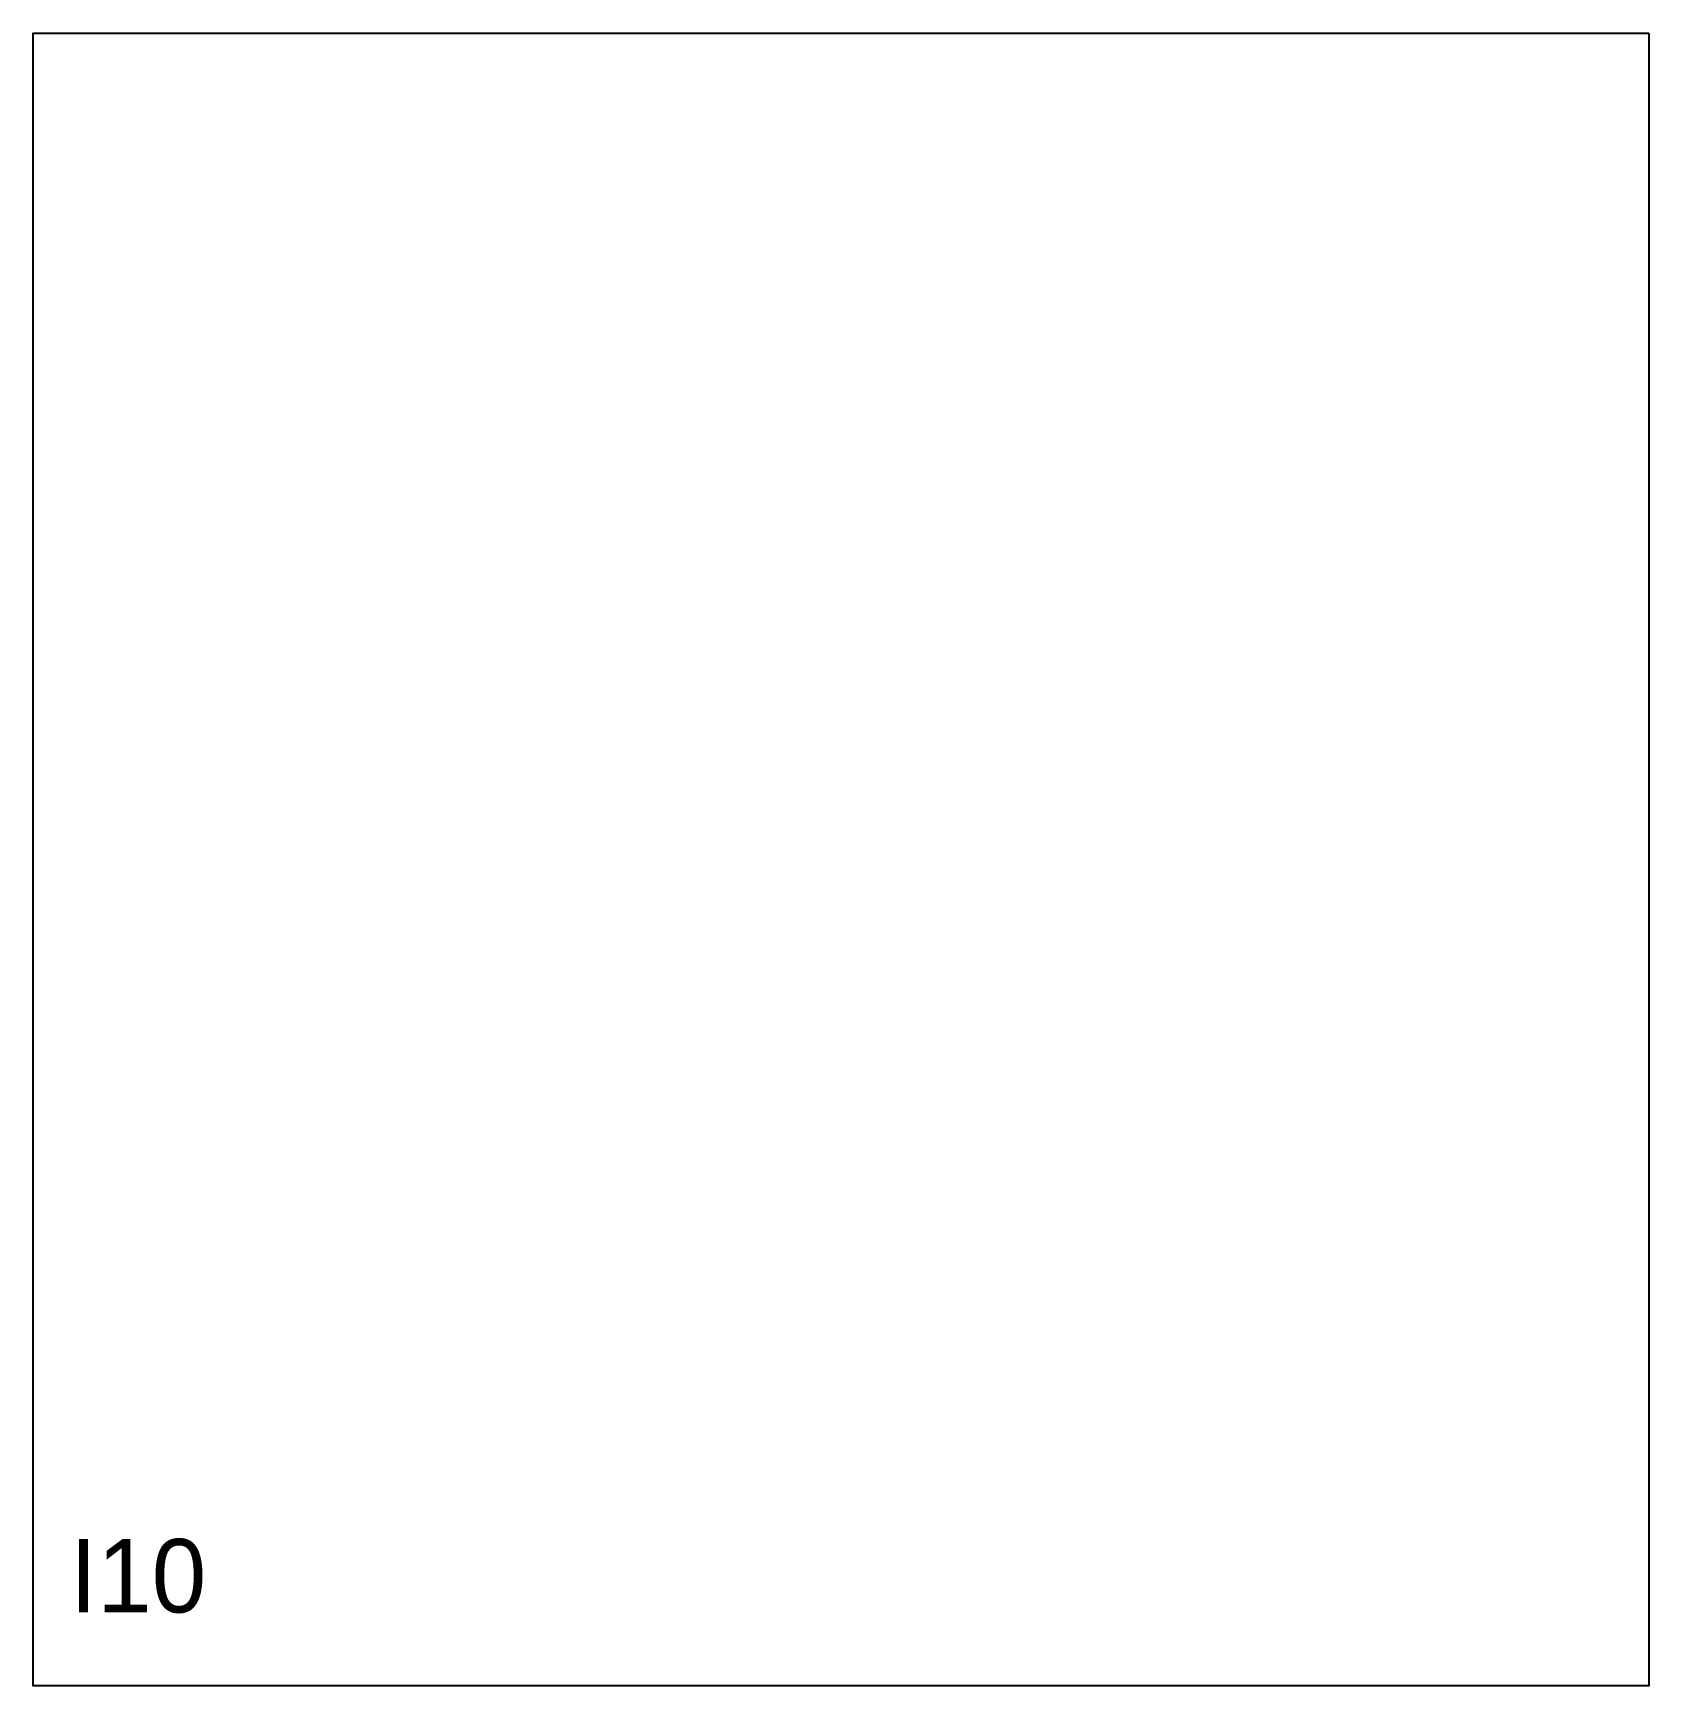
# Model space of a CAD drawing. Header units: millimetres. Extents: x 20 to 900, y 0 to 900.
import ezdxf

# ---------------------------------------------------------------- set-up
doc = ezdxf.new("R2010")
doc.units = ezdxf.units.MM
doc.layers.add('CUT', color=1, linetype='Continuous')
doc.layers.add('ID', color=3, linetype='Continuous')

msp = doc.modelspace()

# ---------------------------------------------------------------- linework, layer by layer
at = {"layer": 'CUT'}
msp.add_lwpolyline([(900, 900), (900, 0), (20, 0), (20, 900), (900, 900)], close=True, dxfattribs=at)

# ---------------------------------------------------------------- texts
at = {"layer": 'ID'}
msp.add_text('I10', height=40, dxfattribs=at).set_placement((40, 40))

doc.saveas('drawing.dxf')
